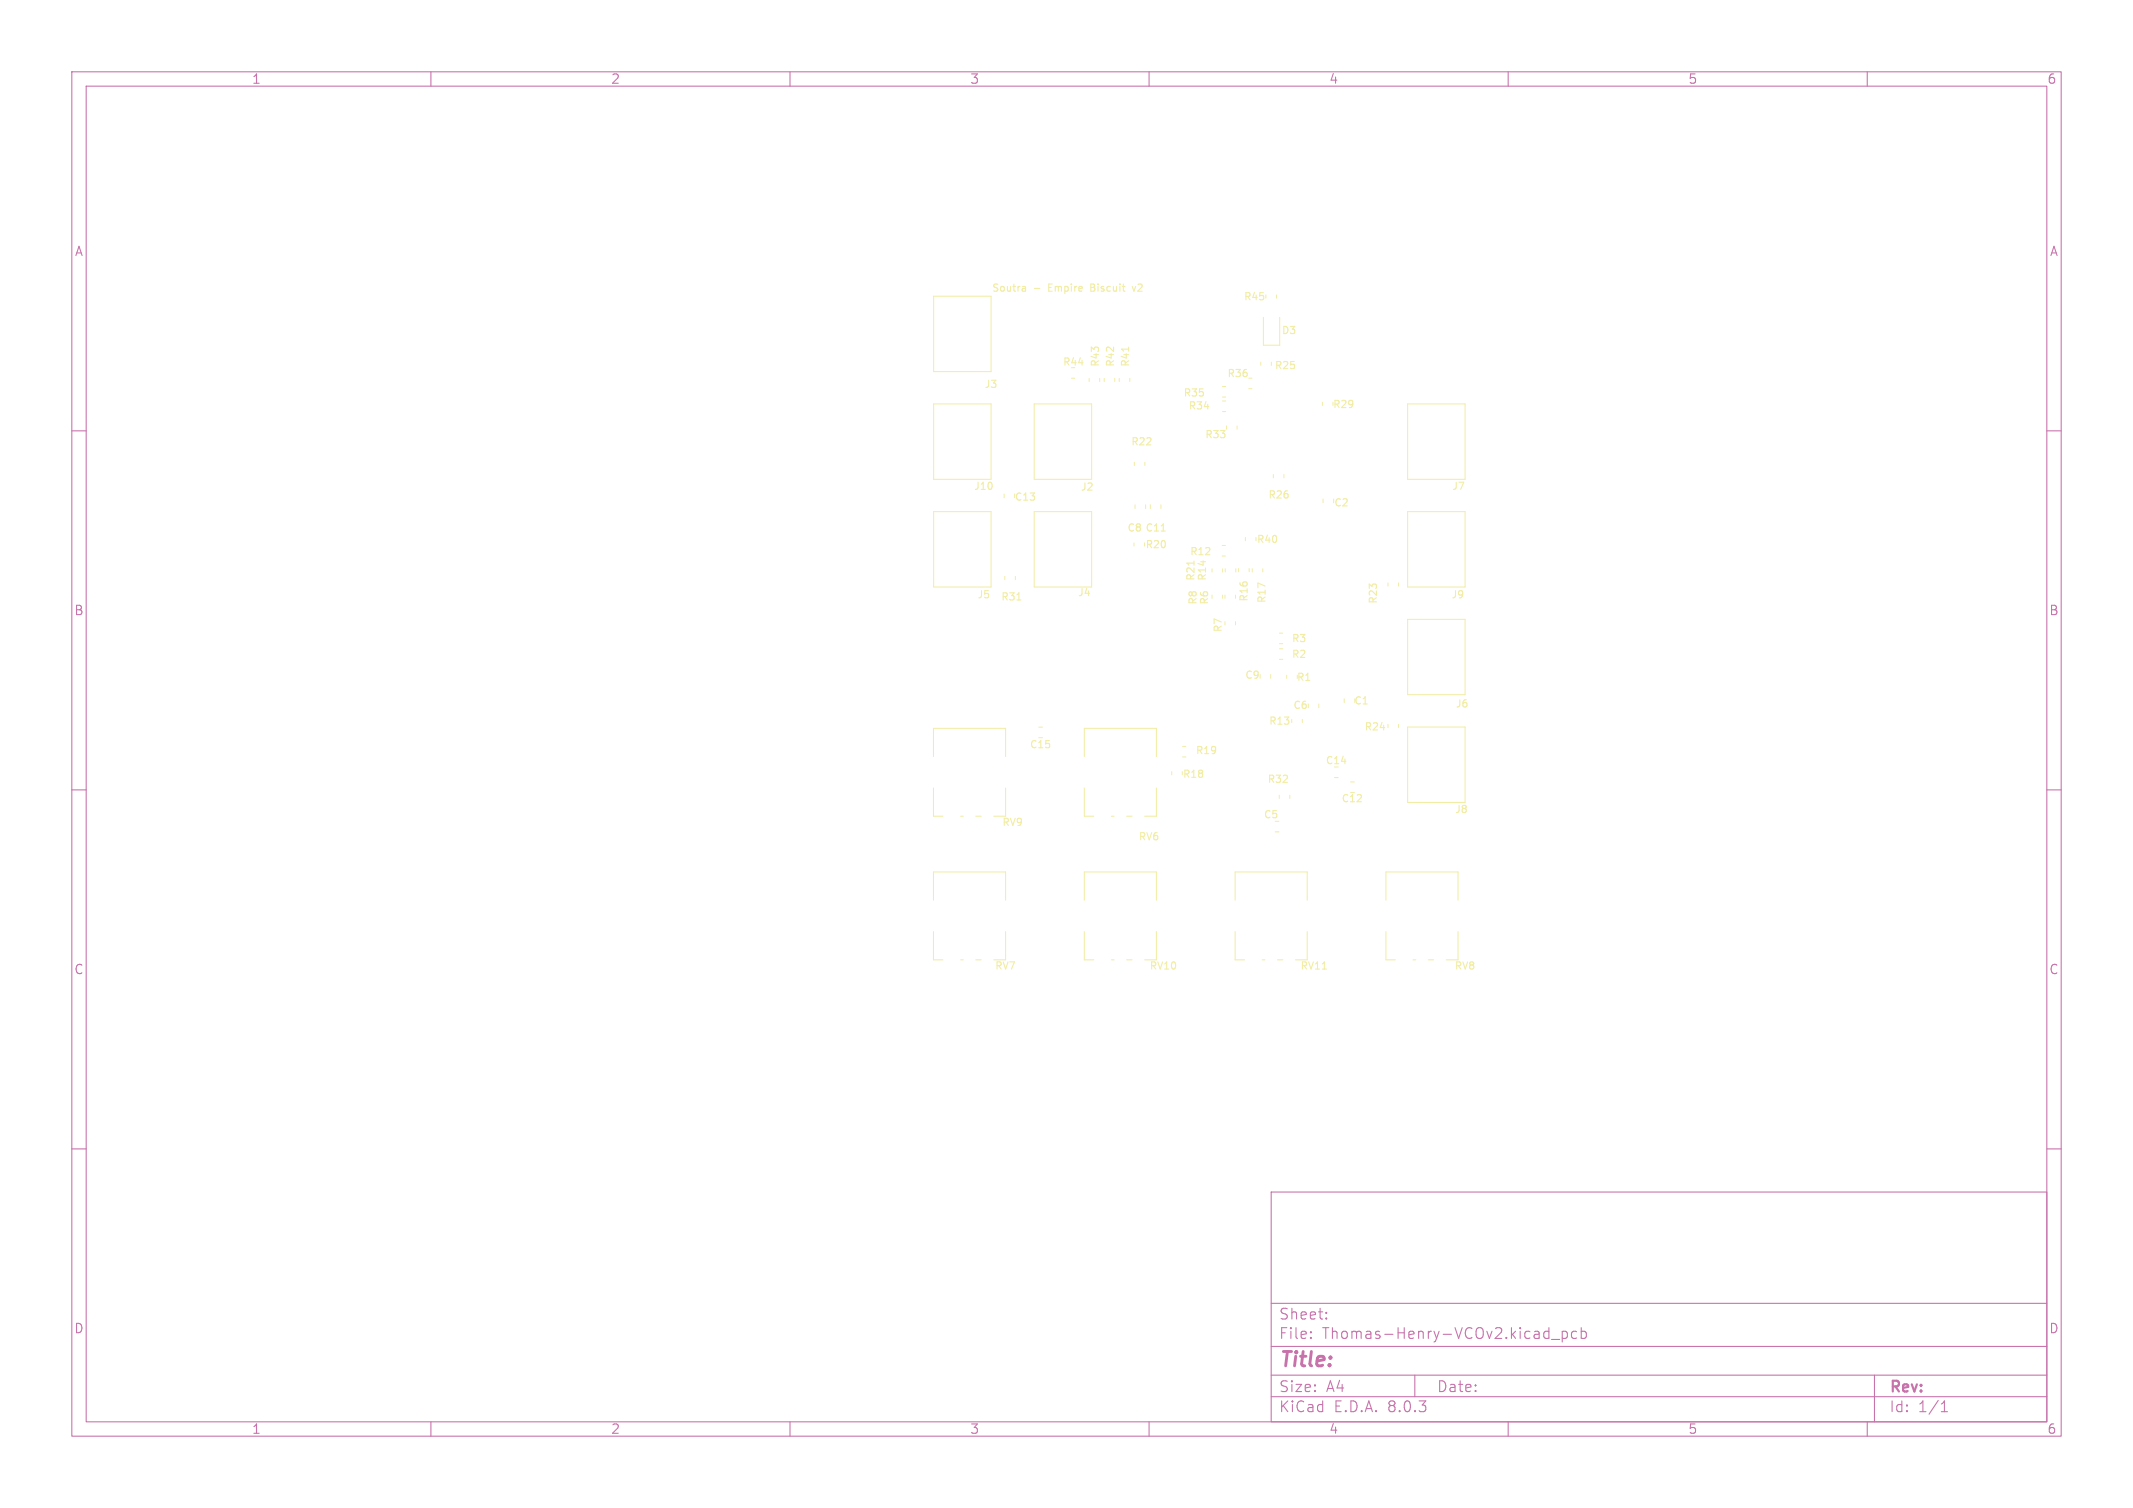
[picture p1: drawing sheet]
<svg xmlns="http://www.w3.org/2000/svg" width="297mm" height="210mm" viewBox="0 0 297 210" stroke-linecap="round" stroke-linejoin="round" font-family="sans-serif">
<defs><g id="words">
<text font-size="2.8" fill="#c872ab" x="178" y="190.9">Title:</text>
<g font-size="2.1" fill="#c872ab">
<text x="178" y="184">Sheet:</text>
<text x="178" y="186.7">File:</text>
<text x="184.1" y="186.7">Thomas-Henry-VCOv2.kicad_pcb</text>
<text x="178" y="196.9">KiCad</text>
<text x="178" y="194.1">Size:</text>
<text x="184.7" y="194.1">A4</text>
<text x="185.7" y="196.9">E.D.A.</text>
<text x="193.3" y="196.9">8.0.3</text>
<text x="200" y="194.1">Date:</text>
<text x="263" y="194.3">Rev:</text>
<text x="263" y="196.9">Id:</text>
<text x="267.1" y="196.9">1/1</text>
</g>
<g font-size="1.8" fill="#c872ab">
<text x="35" y="11.9">1</text>
<text x="85" y="11.9">2</text>
<text x="135" y="11.9">3</text>
<text x="185" y="11.9">4</text>
<text x="235" y="11.9">5</text>
<text x="285" y="11.9">6</text>
<text x="10.3" y="35.9">A</text>
<text x="285.4" y="35.9">A</text>
<text x="10.3" y="85.9">B</text>
<text x="285.3" y="85.9">B</text>
<text x="10.3" y="135.9">C</text>
<text x="285.3" y="135.9">C</text>
<text x="10.3" y="185.9">D</text>
<text x="285.3" y="185.9">D</text>
<text x="35" y="199.9">1</text>
<text x="85" y="199.9">2</text>
<text x="135" y="199.9">3</text>
<text x="185" y="199.9">4</text>
<text x="235" y="199.9">5</text>
<text x="285" y="199.9">6</text>
</g>
<g font-size="1.4" fill="#f2eda1">
<text x="138.1" y="40.8">Soutra</text>
<text x="143.9" y="40.8">-</text>
<text x="146.2" y="40.8">Empire</text>
<text x="152.3" y="40.8">Biscuit</text>
<text x="158.4" y="40.8">v2</text>
<text x="173.1" y="42">R45</text>
<text x="178.4" y="46.7">D3</text>
<text x="147.9" y="51.1">R44</text>
<text x="153.2" y="51.2" transform="rotate(-90 153.2 51.2)">R43</text>
<text x="155.3" y="51.2" transform="rotate(-90 155.3 51.2)">R42</text>
<text x="157.4" y="51.2" transform="rotate(-90 157.4 51.2)">R41</text>
<text x="170.8" y="52.7">R36</text>
<text x="177.4" y="51.6">R25</text>
<text x="137" y="54.2">J3</text>
<text x="164.7" y="55.4">R35</text>
<text x="165.4" y="57.2">R34</text>
<text x="185.5" y="57">R29</text>
<text x="157.4" y="62.2">R22</text>
<text x="167.7" y="61.2">R33</text>
<text x="135.5" y="68.4">J10</text>
<text x="141.2" y="69.9">C13</text>
<text x="150.4" y="68.5">J2</text>
<text x="176.5" y="69.6">R26</text>
<text x="185.7" y="70.7">C2</text>
<text x="202.1" y="68.4">J7</text>
<text x="156.9" y="74.2">C8 C11</text>
<text x="159.4" y="76.6">R20</text>
<text x="165.6" y="77.5">R12</text>
<text x="174.9" y="75.8">R40</text>
<text x="136" y="83.5">J5</text>
<text x="139.3" y="83.8">R31</text>
<text x="150" y="83.2">J4</text>
<text x="166.5" y="81" transform="rotate(-90 166.5 81)">R21</text>
<text x="168.1" y="81" transform="rotate(-90 168.1 81)">R14</text>
<text x="173.9" y="83.9" transform="rotate(-90 173.9 83.9)">R16</text>
<text x="202" y="83.5">J9</text>
<text x="166.8" y="84.3" transform="rotate(-90 166.8 84.3)">R8</text>
<text x="168.4" y="84.3" transform="rotate(-90 168.4 84.3)">R6</text>
<text x="170.3" y="88.1" transform="rotate(-90 170.3 88.1)">R7</text>
<text x="176.4" y="84.1" transform="rotate(-90 176.4 84.1)">R17</text>
<text x="179.8" y="89.6">R3</text>
<text x="191.9" y="84.2" transform="rotate(-90 191.9 84.2)">R23</text>
<text x="173.3" y="94.7">C9</text>
<text x="179.8" y="91.8">R2</text>
<text x="180.5" y="95">R1</text>
<text x="176.6" y="101.1">R13</text>
<text x="180" y="98.9">C6</text>
<text x="188.5" y="98.3">C1</text>
<text x="189.9" y="101.9">R24</text>
<text x="202.6" y="98.7">J6</text>
<text x="143.3" y="104.4">C15</text>
<text x="166.4" y="105.2">R19</text>
<text x="184.5" y="106.6">C14</text>
<text x="164.6" y="108.5">R18</text>
<text x="176.4" y="109.2">R32</text>
<text x="186.7" y="111.9">C12</text>
<text x="202.5" y="113.4">J8</text>
<text x="139.5" y="115.2">RV9</text>
<text x="158.5" y="117.2">RV6</text>
<text x="175.9" y="114.2">C5</text>
<text x="138.5" y="135.2">RV7</text>
<text x="160" y="135.2">RV10</text>
<text x="181" y="135.2">RV11</text>
<text x="202.5" y="135.2">RV8</text>
</g>
</g></defs>
<g fill="none" stroke="#c872ab" stroke-width=".15">
<path d="M10 10h277v190h-277zM12 12h273v186h-273zM60 10v2M110 10v2M160 10v2M210 10v2M260 10v2M10 60h2M285 60h2M10 110h2M285 110h2M10 160h2"/>
<path d="M285 160h2M177 166h108v32h-108zM60 198v2M110 198v2M160 198v2M177 194.5h108M177 191.5h108M177 187.5h108M177 181.5h108M182.5 186.3h.1l-.1 .1M182.5 186.3v.1M182.5 185.5v.1"/>
<path d="M182.5 185.5h.1l-.1 .1M184.7 183.6v.1M184.7 183.6h-.1l.1 .1M184.7 182.8v.1M184.7 182.8h-.1l.1 .1M197 191.5v3M210 198v2M216 186.5h1.2M217.5 185.4v1.5M217.5 185.5l.5-.1 .2 .3v.4l-.1 .2-.1 .1-.5-.1M219.5 185.5l-.4-.1-.3 .3v.4l.2 .2 .1 .1 .4-.1M220.2 185.5l.4-.1 .3 .3v.4l-.2 .2-.1 .1-.4-.1"/>
<path d="M220.2 184.9v1.5M260 198v2M261 191.5v6.5M270.3 196.6h.9M270.3 195.5l.4-.4v1.5"/>
</g>
<path d="M142.5 39.9h.2l.1 .1v.6M152.2 39.6h-.3v1h.4M157.7 39.9l.2 .7 .2-.7M142.8 40.5l-.3 .1M142.8 40.1l-.3 .1M151.9 40h.3M157.2 48.3v.6M161.7 74h.6M166.3 78.1v.6M141.6 83.6h.6M184.1 135h.6" fill="none" stroke="#f2eda1" stroke-width=".15"/>
<g fill="none" stroke="#f2eda1" stroke-width=".14">
<path d="M130 41.3h8v10.4h-8zM130 56.3h8v10.4h-8zM144 56.3h8v10.4h-8zM149.2 52.7h.4M151.7 52.7v.4M153.1 52.7v.4M153.8 52.7v.4M155.2 52.7v.4M155.8 52.7v.4M157.3 52.7v.4M170.2 55.3h.5M170.2 53.8h.5"/>
<path d="M170.2 55.8h.5M170.2 57.3h.5M170.8 59.3v.5M172.3 59.3v.5M173.9 52.7h.4M173.9 54.1h.4M175.6 50.4v.5M175.9 44.2v3.9h2.3v-3.9M176.3 41.1v.4M177 50.4v.5M177.7 41.1v.4M184.1 56v.5"/>
<path d="M196 56.3h8v10.4h-8zM130 71.3h8v10.4h-8zM139.8 68.8v.5M144 71.3h8v10.4h-8zM157.9 75.6v.5M157.9 64.4v.4M158 70.3v.5M159.4 64.4v.4M159.5 70.3v.5M160.2 70.3v.5M161.6 70.3v.5M168.8 79.2v.5"/>
<path d="M170.2 77.4h.4M170.2 76h.4M170.2 79.2v.5M170.6 79.2v.5M172.1 79.2v.5M172.5 79.2v.4M173.4 74.9v.4M173.9 79.2v.4M174.4 79.2v.5M175.8 79.2v.5M177.3 66.1v.4M178.8 66.1v.4"/>
<path d="M184.2 69.5v.5M196 71.3h8v10.4h-8zM139.9 80.3v.4M141.4 80.3v.4M170.2 82.9v.4M170.6 82.9v.4M172 82.9v.4M172 86.6v.4M176.9 93.9v.6M178.2 91.8h.4M178.2 90.4h.4M178.2 89.6h.4"/>
<path d="M178.2 88.2h.4M179.2 94v.5M183.6 98v.6M187.2 97.3v.5M193.3 81.2v.4M194.7 81.2v.4M196 86.3h8v10.5h-8zM130 109.7v4h1.3M130 105.4v-4h10v4M133.8 113.7h.3M135.9 113.7h.7M140 109.7v4h-1.6"/>
<path d="M144.6 101.3h.6M144.6 102.7h.6M151 105.4v-4h10v4M151 109.7v4h1.3M154.8 113.7h.3M156.9 113.7h.7M161 109.7v4h-1.6M163.2 107.5v.4M164.7 105.4h.4M164.7 103.9h.4M177.6 115.8h.5M178.1 110.7v.5"/>
<path d="M179.6 110.7v.5M179.9 100.2v.4M181.3 100.2v.4M185.8 108.3h.5M188.1 110.4h.5M188.1 108.9h.5M193.3 100.9v.4M194.7 100.9v.4M196 101.2h8v10.6h-8zM130 129.7v4h1.3M130 125.4v-4h10v4M133.8 133.7h.3"/>
<path d="M135.9 133.7h.7M140 129.7v4h-1.6M151 129.7v4h1.3M151 125.4v-4h10v4M154.8 133.7h.3M156.9 133.7h.7M161 129.7v4h-1.6M172 129.7v4h1.3M172 125.4v-4h10v4M175.7 133.7h.4M177.9 133.7h.7M182 129.7v4h-1.6"/>
<path d="M193 129.7v4h1.3M193 125.4v-4h10v4M196.7 133.7h.4M198.9 133.7h.7M203 129.7v4h-1.6"/>
</g>
<use href="#words"/>
</svg>
